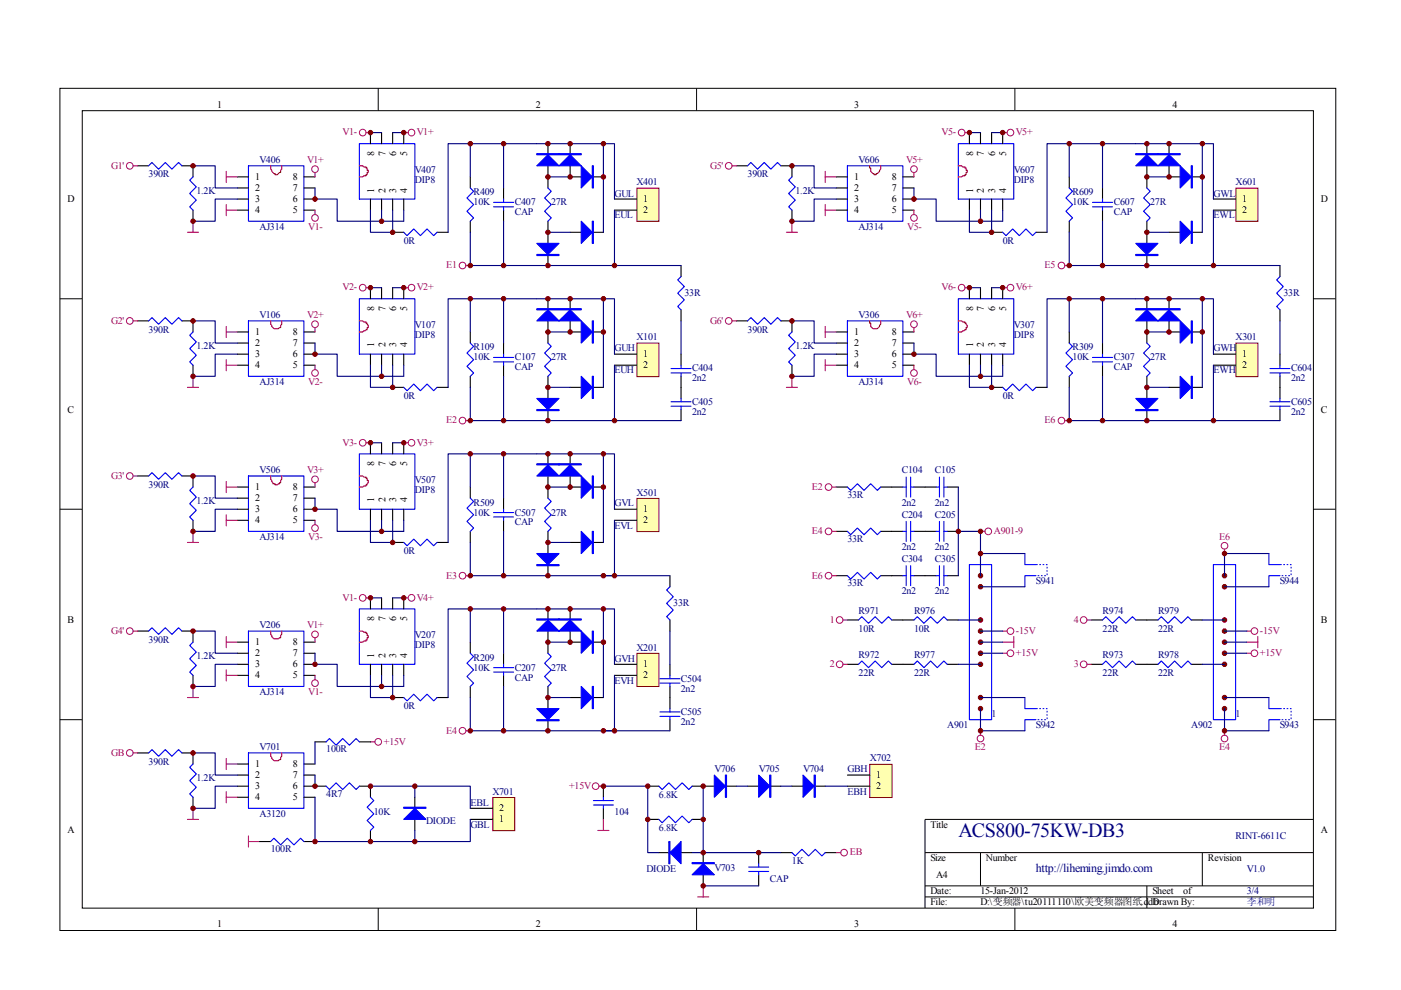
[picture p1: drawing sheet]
<svg xmlns="http://www.w3.org/2000/svg" width="297mm" height="210mm" viewBox="0 0 297 210" stroke-linecap="round" stroke-linejoin="round" font-family="sans-serif">
<defs><g id="words">
<text font-size="4.2" fill="#000080" x="203.2" y="177.4">ACS800-75KW-DB3</text>
<text font-size="2.5" fill="#000080" x="219.6" y="184.8">http://liheming.jimdo.com</text>
<g font-size="2.1">
<text x="46.1" y="22.9">1</text>
<text x="113.6" y="22.9">2</text>
<text x="181.1" y="22.9">3</text>
<text x="248.6" y="22.9">4</text>
<text x="79.3" y="33" transform="rotate(-90 79.3 33)">8</text>
<text x="81.7" y="33" transform="rotate(-90 81.7 33)">7</text>
<text x="84" y="33" transform="rotate(-90 84 33)">6</text>
<text x="86.4" y="33" transform="rotate(-90 86.4 33)">5</text>
<text x="206.3" y="33" transform="rotate(-90 206.3 33)">8</text>
<text x="208.6" y="33" transform="rotate(-90 208.6 33)">7</text>
<text x="211" y="33" transform="rotate(-90 211 33)">6</text>
<text x="213.4" y="33" transform="rotate(-90 213.4 33)">5</text>
<text x="54.1" y="38.1">1</text>
<text x="54.1" y="40.5">2</text>
<text x="62.1" y="40.5">7</text>
<text x="62.1" y="38.1">8</text>
<text x="79.3" y="40.8" transform="rotate(-90 79.3 40.8)">1</text>
<text x="81.7" y="40.8" transform="rotate(-90 81.7 40.8)">2</text>
<text x="84" y="40.8" transform="rotate(-90 84 40.8)">3</text>
<text x="86.4" y="40.8" transform="rotate(-90 86.4 40.8)">4</text>
<text x="181.1" y="38.1">1</text>
<text x="181.1" y="40.5">2</text>
<text x="189.1" y="40.5">7</text>
<text x="189.1" y="38.1">8</text>
<text x="206.3" y="40.8" transform="rotate(-90 206.3 40.8)">1</text>
<text x="208.6" y="40.8" transform="rotate(-90 208.6 40.8)">2</text>
<text x="211" y="40.8" transform="rotate(-90 211 40.8)">3</text>
<text x="213.4" y="40.8" transform="rotate(-90 213.4 40.8)">4</text>
<text x="14.3" y="42.8">D</text>
<text x="54.1" y="42.8">3</text>
<text x="54.1" y="45.1">4</text>
<text x="62.1" y="45.1">5</text>
<text x="62.1" y="42.8">6</text>
<text x="136.4" y="42.8">1</text>
<text x="136.4" y="45.1">2</text>
<text x="181.1" y="42.8">3</text>
<text x="181.1" y="45.1">4</text>
<text x="189.1" y="45.1">5</text>
<text x="189.1" y="42.8">6</text>
<text x="263.4" y="42.8">1</text>
<text x="263.4" y="45.1">2</text>
<text x="280.1" y="42.8">D</text>
<text x="79.3" y="66" transform="rotate(-90 79.3 66)">8</text>
<text x="81.7" y="66" transform="rotate(-90 81.7 66)">7</text>
<text x="84" y="66" transform="rotate(-90 84 66)">6</text>
<text x="86.4" y="66" transform="rotate(-90 86.4 66)">5</text>
<text x="206.3" y="66" transform="rotate(-90 206.3 66)">8</text>
<text x="208.6" y="66" transform="rotate(-90 208.6 66)">7</text>
<text x="211" y="66" transform="rotate(-90 211 66)">6</text>
<text x="213.4" y="66" transform="rotate(-90 213.4 66)">5</text>
<text x="54.1" y="71">1</text>
<text x="62.1" y="71">8</text>
<text x="181.1" y="71">1</text>
<text x="189.1" y="71">8</text>
<text x="54.1" y="73.3">2</text>
<text x="54.1" y="75.7">3</text>
<text x="62.1" y="75.7">6</text>
<text x="62.1" y="73.3">7</text>
<text x="79.3" y="73.7" transform="rotate(-90 79.3 73.7)">1</text>
<text x="81.7" y="73.7" transform="rotate(-90 81.7 73.7)">2</text>
<text x="84" y="73.7" transform="rotate(-90 84 73.7)">3</text>
<text x="86.4" y="73.7" transform="rotate(-90 86.4 73.7)">4</text>
<text x="136.4" y="75.7">1</text>
<text x="181.1" y="73.3">2</text>
<text x="181.1" y="75.7">3</text>
<text x="189.1" y="75.7">6</text>
<text x="189.1" y="73.3">7</text>
<text x="206.3" y="73.7" transform="rotate(-90 206.3 73.7)">1</text>
<text x="208.6" y="73.7" transform="rotate(-90 208.6 73.7)">2</text>
<text x="211" y="73.7" transform="rotate(-90 211 73.7)">3</text>
<text x="213.4" y="73.7" transform="rotate(-90 213.4 73.7)">4</text>
<text x="263.4" y="75.7">1</text>
<text x="54.1" y="78.1">4</text>
<text x="62.1" y="78.1">5</text>
<text x="136.4" y="78.1">2</text>
<text x="181.1" y="78.1">4</text>
<text x="189.1" y="78.1">5</text>
<text x="263.4" y="78.1">2</text>
<text x="14.3" y="87.5">C</text>
<text x="280.1" y="87.5">C</text>
<text x="79.3" y="98.8" transform="rotate(-90 79.3 98.8)">8</text>
<text x="81.7" y="98.8" transform="rotate(-90 81.7 98.8)">7</text>
<text x="84" y="98.8" transform="rotate(-90 84 98.8)">6</text>
<text x="86.4" y="98.8" transform="rotate(-90 86.4 98.8)">5</text>
<text x="54.1" y="103.9">1</text>
<text x="54.1" y="106.2">2</text>
<text x="62.1" y="106.2">7</text>
<text x="62.1" y="103.9">8</text>
<text x="79.3" y="106.5" transform="rotate(-90 79.3 106.5)">1</text>
<text x="81.7" y="106.5" transform="rotate(-90 81.7 106.5)">2</text>
<text x="84" y="106.5" transform="rotate(-90 84 106.5)">3</text>
<text x="86.4" y="106.5" transform="rotate(-90 86.4 106.5)">4</text>
<text x="54.1" y="108.6">3</text>
<text x="54.1" y="110.9">4</text>
<text x="62.1" y="110.9">5</text>
<text x="62.1" y="108.6">6</text>
<text x="136.4" y="108.6">1</text>
<text x="136.4" y="110.9">2</text>
<text x="79.3" y="131.7" transform="rotate(-90 79.3 131.7)">8</text>
<text x="81.7" y="131.7" transform="rotate(-90 81.7 131.7)">7</text>
<text x="84" y="131.7" transform="rotate(-90 84 131.7)">6</text>
<text x="86.4" y="131.7" transform="rotate(-90 86.4 131.7)">5</text>
<text x="14.3" y="132.1">B</text>
<text x="54.1" y="136.8">1</text>
<text x="62.1" y="136.8">8</text>
<text x="280.1" y="132.1">B</text>
<text x="54.1" y="139.1">2</text>
<text x="54.1" y="141.5">3</text>
<text x="54.1" y="143.8">4</text>
<text x="62.1" y="143.8">5</text>
<text x="62.1" y="141.5">6</text>
<text x="62.1" y="139.1">7</text>
<text x="79.3" y="139.5" transform="rotate(-90 79.3 139.5)">1</text>
<text x="81.7" y="139.5" transform="rotate(-90 81.7 139.5)">2</text>
<text x="84" y="139.5" transform="rotate(-90 84 139.5)">3</text>
<text x="86.4" y="139.5" transform="rotate(-90 86.4 139.5)">4</text>
<text x="136.4" y="141.5">1</text>
<text x="136.4" y="143.8">2</text>
<text x="54.1" y="162.6">1</text>
<text x="54.1" y="164.9">2</text>
<text x="54.1" y="167.3">3</text>
<text x="62.1" y="167.3">6</text>
<text x="62.1" y="164.9">7</text>
<text x="62.1" y="162.6">8</text>
<text x="185.8" y="164.9">1</text>
<text x="185.8" y="167.3">2</text>
<text x="54.1" y="169.6">4</text>
<text x="62.1" y="169.6">5</text>
<text x="105.8" y="172">2</text>
<text x="14.3" y="176.7">A</text>
<text x="105.8" y="174.3">1</text>
<text x="197.3" y="175.5">Title</text>
<text x="280.1" y="176.7">A</text>
<text x="197.3" y="182.6">Size</text>
<text x="209" y="182.6">Number</text>
<text x="256.1" y="182.6">Revision</text>
<text x="197.3" y="189.6">Date:</text>
<text x="197.3" y="192">File:</text>
<text x="198.5" y="186.1">A4</text>
<text x="207.9" y="189.6">15-Jan-2012</text>
<text x="207.9" y="192">D:\变频器\tu20111110\欧美变频器图纸.ddb</text>
<text x="244.3" y="189.6">Sheet</text>
<text x="244.3" y="192">Drawn By:</text>
<text x="250.9" y="189.6">of</text>
<text x="46.1" y="196.6">1</text>
<text x="113.6" y="196.6">2</text>
<text x="181.1" y="196.6">3</text>
<text x="248.6" y="196.6">4</text>
</g>
<g font-size="2.1" fill="#a1006a">
<text x="72.6" y="28.7">V1-</text>
<text x="88.4" y="28.7">V1+</text>
<text x="199.6" y="28.7">V5-</text>
<text x="215.4" y="28.7">V5+</text>
<text x="23.5" y="35.7">G1'</text>
<text x="65.1" y="34.6">V1+</text>
<text x="150.5" y="35.7">G5'</text>
<text x="192.1" y="34.6">V5+</text>
<text x="65.4" y="48.7">V1-</text>
<text x="192.4" y="48.7">V5-</text>
<text x="94.6" y="56.9">E1</text>
<text x="221.5" y="56.9">E5</text>
<text x="72.6" y="61.6">V2-</text>
<text x="88.4" y="61.6">V2+</text>
<text x="199.6" y="61.6">V6-</text>
<text x="215.4" y="61.6">V6+</text>
<text x="23.5" y="68.7">G2'</text>
<text x="65.1" y="67.5">V2+</text>
<text x="150.5" y="68.7">G6'</text>
<text x="192.1" y="67.5">V6+</text>
<text x="65.4" y="81.5">V2-</text>
<text x="192.4" y="81.5">V6-</text>
<text x="94.6" y="89.8">E2</text>
<text x="221.5" y="89.8">E6</text>
<text x="72.6" y="94.5">V3-</text>
<text x="88.4" y="94.5">V3+</text>
<text x="23.5" y="101.5">G3'</text>
<text x="65.1" y="100.3">V3+</text>
<text x="172.1" y="103.9">E2</text>
<text x="172.1" y="113.3">E4</text>
<text x="210.7" y="113.3">A901-9</text>
<text x="65.4" y="114.5">V3-</text>
<text x="258.5" y="114.5">E6</text>
<text x="94.6" y="122.7">E3</text>
<text x="172.1" y="122.7">E6</text>
<text x="72.6" y="127.4">V1-</text>
<text x="88.4" y="127.4">V4+</text>
<text x="23.5" y="134.4">G4'</text>
<text x="65.1" y="133.2">V1+</text>
<text x="175.9" y="132.1">1</text>
<text x="215.4" y="134.4">-15V</text>
<text x="227.7" y="132.1">4</text>
<text x="267.1" y="134.4">-15V</text>
<text x="175.9" y="141.5">2</text>
<text x="215.4" y="139.1">+15V</text>
<text x="227.7" y="141.5">3</text>
<text x="267.1" y="139.1">+15V</text>
<text x="65.4" y="147.3">V1-</text>
<text x="94.6" y="155.5">E4</text>
<text x="23.5" y="160.3">GB</text>
<text x="81.4" y="157.9">+15V</text>
<text x="206.7" y="159.1">E2</text>
<text x="258.5" y="159.1">E4</text>
<text x="120.6" y="167.3">+15V</text>
<text x="180.2" y="181.4">EB</text>
</g>
<g font-size="2.1" fill="#000080">
<text x="55" y="34.6">V406</text>
<text x="182" y="34.6">V606</text>
<text x="31.5" y="37.6">390R</text>
<text x="41.7" y="41.2">1.2K</text>
<text x="88" y="36.7">V407</text>
<text x="88" y="38.8">DIP8</text>
<text x="100.4" y="41.4">R409</text>
<text x="130.3" y="41.7">GUL</text>
<text x="135" y="39.3">X401</text>
<text x="158.5" y="37.6">390R</text>
<text x="168.7" y="41.2">1.2K</text>
<text x="215" y="36.7">V607</text>
<text x="215" y="38.8">DIP8</text>
<text x="227.4" y="41.4">R609</text>
<text x="257.3" y="41.7">GWL</text>
<text x="262" y="39.3">X601</text>
<text x="100.4" y="43.5">10K</text>
<text x="109.1" y="43.5">C407</text>
<text x="109.1" y="45.6">CAP</text>
<text x="116.8" y="43.5">27R</text>
<text x="130.3" y="46.3">EUL</text>
<text x="227.4" y="43.5">10K</text>
<text x="236.1" y="43.5">C607</text>
<text x="236.1" y="45.6">CAP</text>
<text x="243.8" y="43.5">27R</text>
<text x="257.3" y="46.3">EWL</text>
<text x="55" y="48.7">AJ314</text>
<text x="85.6" y="51.7">0R</text>
<text x="182" y="48.7">AJ314</text>
<text x="212.6" y="51.7">0R</text>
<text x="145.1" y="62.8">33R</text>
<text x="272.1" y="62.8">33R</text>
<text x="31.5" y="70.5">390R</text>
<text x="55" y="67.5">V106</text>
<text x="88" y="69.6">V107</text>
<text x="88" y="71.7">DIP8</text>
<text x="158.5" y="70.5">390R</text>
<text x="182" y="67.5">V306</text>
<text x="215" y="69.6">V307</text>
<text x="215" y="71.7">DIP8</text>
<text x="41.7" y="74">1.2K</text>
<text x="100.4" y="74.3">R109</text>
<text x="100.4" y="76.4">10K</text>
<text x="109.1" y="76.4">C107</text>
<text x="116.8" y="76.4">27R</text>
<text x="130.3" y="74.5">GUH</text>
<text x="135" y="72.2">X101</text>
<text x="168.7" y="74">1.2K</text>
<text x="227.4" y="74.3">R309</text>
<text x="227.4" y="76.4">10K</text>
<text x="236.1" y="76.4">C307</text>
<text x="243.8" y="76.4">27R</text>
<text x="257.3" y="74.5">GWH</text>
<text x="262" y="72.2">X301</text>
<text x="55" y="81.5">AJ314</text>
<text x="109.1" y="78.5">CAP</text>
<text x="130.3" y="79.2">EUH</text>
<text x="146.7" y="78.8">C404</text>
<text x="146.7" y="80.9">2n2</text>
<text x="182" y="81.5">AJ314</text>
<text x="236.1" y="78.5">CAP</text>
<text x="257.3" y="79.2">EWH</text>
<text x="273.7" y="78.8">C604</text>
<text x="273.7" y="80.9">2n2</text>
<text x="85.6" y="84.6">0R</text>
<text x="146.7" y="85.8">C405</text>
<text x="146.7" y="87.9">2n2</text>
<text x="212.6" y="84.6">0R</text>
<text x="273.7" y="85.8">C605</text>
<text x="273.7" y="87.9">2n2</text>
<text x="55" y="100.3">V506</text>
<text x="191.2" y="100.3">C104</text>
<text x="198.2" y="100.3">C105</text>
<text x="31.5" y="103.4">390R</text>
<text x="41.7" y="106.9">1.2K</text>
<text x="88" y="102.5">V507</text>
<text x="88" y="104.6">DIP8</text>
<text x="100.4" y="107.2">R509</text>
<text x="130.3" y="107.4">GVL</text>
<text x="135" y="105.1">X501</text>
<text x="179.7" y="105.5">33R</text>
<text x="191.2" y="107.2">2n2</text>
<text x="198.2" y="107.2">2n2</text>
<text x="100.4" y="109.3">10K</text>
<text x="109.1" y="109.3">C507</text>
<text x="109.1" y="111.4">CAP</text>
<text x="116.8" y="109.3">27R</text>
<text x="130.3" y="112.1">EVL</text>
<text x="191.2" y="109.7">C204</text>
<text x="198.2" y="109.7">C205</text>
<text x="55" y="114.5">AJ314</text>
<text x="85.6" y="117.5">0R</text>
<text x="179.7" y="114.9">33R</text>
<text x="191.2" y="119.1">C304</text>
<text x="191.2" y="116.6">2n2</text>
<text x="198.2" y="119.1">C305</text>
<text x="198.2" y="116.6">2n2</text>
<text x="179.7" y="124.3">33R</text>
<text x="191.2" y="125.9">2n2</text>
<text x="198.2" y="125.9">2n2</text>
<text x="219.6" y="123.9">S941</text>
<text x="271.4" y="123.9">S944</text>
<text x="142.7" y="128.5">33R</text>
<text x="182" y="130.1">R971</text>
<text x="193.8" y="130.1">R976</text>
<text x="233.8" y="130.1">R974</text>
<text x="245.5" y="130.1">R979</text>
<text x="31.5" y="136.3">390R</text>
<text x="55" y="133.2">V206</text>
<text x="88" y="135.3">V207</text>
<text x="88" y="137.4">DIP8</text>
<text x="135" y="137.9">X201</text>
<text x="182" y="134">10R</text>
<text x="193.8" y="134">10R</text>
<text x="233.8" y="134">22R</text>
<text x="245.5" y="134">22R</text>
<text x="41.7" y="139.8">1.2K</text>
<text x="100.4" y="140.1">R209</text>
<text x="100.4" y="142.2">10K</text>
<text x="109.1" y="142.2">C207</text>
<text x="116.8" y="142.2">27R</text>
<text x="130.3" y="140.3">GVH</text>
<text x="182" y="139.5">R972</text>
<text x="182" y="143.4">22R</text>
<text x="193.8" y="139.5">R977</text>
<text x="193.8" y="143.4">22R</text>
<text x="233.8" y="139.5">R973</text>
<text x="233.8" y="143.4">22R</text>
<text x="245.5" y="139.5">R978</text>
<text x="245.5" y="143.4">22R</text>
<text x="55" y="147.3">AJ314</text>
<text x="109.1" y="144.3">CAP</text>
<text x="130.3" y="145">EVH</text>
<text x="144.4" y="144.5">C504</text>
<text x="144.4" y="146.7">2n2</text>
<text x="85.6" y="150.4">0R</text>
<text x="144.4" y="151.6">C505</text>
<text x="144.4" y="153.7">2n2</text>
<text x="200.8" y="154.4">A901</text>
<text x="210.2" y="152">1</text>
<text x="219.6" y="154.4">S942</text>
<text x="252.6" y="154.4">A902</text>
<text x="262" y="152">1</text>
<text x="271.4" y="154.4">S943</text>
<text x="55" y="159.1">V701</text>
<text x="69.2" y="159.5">100R</text>
<text x="184.4" y="161.4">X702</text>
<text x="31.5" y="162.2">390R</text>
<text x="41.7" y="165.6">1.2K</text>
<text x="151.5" y="163.8">V706</text>
<text x="160.9" y="163.8">V705</text>
<text x="170.3" y="163.8">V704</text>
<text x="179.7" y="163.8">GBH</text>
<text x="55" y="173.2">A3120</text>
<text x="69.2" y="168.9">4R7</text>
<text x="79.2" y="172.7">10K</text>
<text x="99.7" y="170.8">EBL</text>
<text x="104.4" y="168.5">X701</text>
<text x="130.3" y="172.9">104</text>
<text x="139.7" y="169.2">6.8K</text>
<text x="179.7" y="168.5">EBH</text>
<text x="90.3" y="174.8">DIODE</text>
<text x="99.7" y="175.5">GBL</text>
<text x="139.7" y="176.2">6.8K</text>
<text x="262" y="177.9">RINT-6611C</text>
<text x="57.4" y="180.7">100R</text>
<text x="137.1" y="184.9">DIODE</text>
<text x="151.5" y="184.7">V703</text>
<text x="167.9" y="183.2">1K</text>
<text x="264.3" y="184.9">V1.0</text>
<text x="163.2" y="187">CAP</text>
<text x="264.3" y="192">李和明</text>
<text x="264.3" y="189.6">3/4</text>
</g>
</g></defs>
<g fill="none" stroke="#000" stroke-width=".21">
<path d="M12.7 18.7h270.5v178.6h-270.5zM80.2 18.7v4.7M147.7 18.7v4.7M215.2 18.7v4.7M17.4 23.5h261.1v169h-261.1zM12.7 63.3h4.7M278.4 63.3h4.7M12.7 108h4.7M278.4 108h4.7M12.7 152.6h4.7M278.4 152.6h4.7M278.4 173.7h-82.3v18.8"/>
<path d="M80.2 192.5v4.7M147.7 192.5v4.7M196.1 180.8h82.3M196.1 187.8h82.3M196.1 190.2h82.3M207.9 180.8v7M215.2 192.5v4.7M243.2 187.8v4.7M254.9 180.8v7"/>
</g>
<path d="M52.7 35.2h11.7v11.7h-11.7zM76.2 30.5h11.8v11.7h-11.8z" fill="none" stroke="#00f" stroke-width=".23"/>
<g fill="none" stroke="#000" stroke-width=".23">
<path d="M50.3 37.5h2.4M50.3 39.9h2.4M64.4 37.5h2.4M64.4 39.9h2.4M78.5 28.1v2.4M80.9 28.1v2.4M83.2 28.1v2.4M85.6 28.1v2.4M50.3 42.2h2.4M50.3 44.6h2.4M64.4 42.2h2.4M64.4 44.6h2.4"/>
<path d="M78.5 42.2v2.4M80.9 42.2v2.4M83.2 42.2v2.4M85.6 42.2v2.4"/>
</g>
<path d="M57.4 35.2v.7l.2 .2a.83 .83 0 0 0 .7 .7v.2a.74 .74 0 0 0 1-.4h.2v-.5l.2-.2v-.7M76.2 35.2h.7l.2 .2h.5v.2h.2v.5h.3v.5h-.3v.4h-.2v.3h-.5l-.2 .2h-.7" fill="none" stroke="#f00" stroke-width=".23"/>
<path d="M135.1 40h4.6v6.9h-4.6z" fill="#ffffb0"/>
<path d="M135 39.9h4.7v7h-4.7z" fill="none" stroke="#800000" stroke-width=".21"/>
<g fill="none" stroke="#000" stroke-width=".23">
<path d="M29.2 35.2h2.3M38.6 35.2h2.3v2.3M99.7 37.5v2.4M106.8 39.9v2.3M116.2 30.5v2.3M116.2 35.2v4.7M120.9 30.5v2.3M120.9 35.2v2.3h2.3M125.6 37.5h2.3M40.9 44.6v2.3M99.7 46.9v2.4M106.8 44.6v2.3"/>
<path d="M116.2 46.9v4.7M116.2 53.9v2.4M120.9 49.3h2.3M125.6 49.3h2.3M130.3 42.2h4.7M130.3 44.6h4.7M50.3 70.4h2.4M50.3 72.7h2.4M50.3 75.1h2.4M50.3 77.4h2.4M64.4 70.4h2.4M64.4 72.7h2.4"/>
<path d="M64.4 75.1h2.4M64.4 77.4h2.4M78.5 61v2.3M78.5 75.1v2.3M80.9 61v2.3M80.9 75.1v2.3M83.2 61v2.3M83.2 75.1v2.3M85.6 61v2.3M85.6 75.1v2.3"/>
</g>
<path d="M31.5 35.2l.7-.7 1.4 1.4 1.4-1.4 1.4 1.4 1.5-1.4 .7 .7M40.9 37.5l-.7 .7 1.4 1.4-1.4 1.4 1.4 1.4-1.4 1.5 .7 .7M99.7 39.9l.7 .7-1.4 1.4 1.4 1.4-1.4 1.4 1.4 1.4-.7 .7M116.2 39.9l.7 .7-1.4 1.4 1.4 1.4-1.4 1.4 1.4 1.4-.7 .7M104.6 42.9h4.3M104.6 43.9h4.3M106.8 42.2v.7M106.8 43.9v.7M52.7 68h11.7v11.8h-11.7zM76.2 63.3h11.8v11.8h-11.8z" fill="none" stroke="#00f" stroke-width=".23"/>
<g fill="none" stroke="#a1006a" stroke-width=".21">
<circle cx="27.5" cy="35.2" r=".71"/>
<circle cx="66.8" cy="35.9" r=".71"/>
<circle cx="76.9" cy="28.1" r=".71"/>
<circle cx="87.2" cy="28.1" r=".71"/>
<circle cx="66.8" cy="46.2" r=".71"/>
<circle cx="98.1" cy="56.3" r=".71"/>
</g>
<path d="M28.2 35.2h1M48 36.3v2.4M48 37.5h2.3M66.8 36.6v.9M77.6 28.1h.9M85.6 28.1h.9M39.7 49.3h2.4M40.9 46.9v2.4M48 43.4v2.3M48 44.6h2.3M66.8 44.6v.9M98.8 56.3h.9" fill="none" stroke="#a1006a" stroke-width=".23"/>
<g fill="none" stroke="#000080" stroke-width=".23">
<path d="M40.9 35.2h4.7v4.7h4.7M66.8 39.9v2.3h4.7v4.7h14.1v-2.3M78.5 28.1h2.4M83.2 28.1h2.4M99.7 30.5v7M106.8 30.5v9.4M113.8 30.5h14.1v18.8M116.2 37.5h4.7M127.9 30.5h2.4v11.7M50.3 42.2h-4.7v4.7h-4.7M78.5 44.6v4.7h4.7M80.9 44.6v2.3"/>
<path d="M106.8 46.9v9.4M116.2 49.3h4.7M130.3 44.6v11.7h-30.6v-7"/>
</g>
<g fill="#800000" stroke="#800000" stroke-width=".21">
<circle cx="66.8" cy="42.2" r=".47"/>
<circle cx="85.6" cy="28.1" r=".47"/>
<circle cx="78.5" cy="28.1" r=".47"/>
<circle cx="40.9" cy="35.2" r=".47"/>
<circle cx="80.9" cy="46.9" r=".47"/>
<circle cx="127.9" cy="37.5" r=".47"/>
<circle cx="116.2" cy="30.5" r=".47"/>
<circle cx="120.9" cy="30.5" r=".47"/>
<circle cx="116.2" cy="56.3" r=".47"/>
<circle cx="127.9" cy="30.5" r=".47"/>
<circle cx="116.2" cy="49.3" r=".47"/>
<circle cx="120.9" cy="37.5" r=".47"/>
<circle cx="116.2" cy="37.5" r=".47"/>
<circle cx="106.8" cy="56.3" r=".47"/>
<circle cx="99.7" cy="56.3" r=".47"/>
<circle cx="40.9" cy="46.9" r=".47"/>
</g>
<g fill="#00f" stroke="#00f" stroke-width=".23">
<path d="M113.8 35.2l2.4-2.4 2.3 2.4z"/>
<path d="M118.5 35.2l2.4-2.4 2.3 2.4z"/>
<path d="M123.2 35.2l2.4 2.3-2.4 2.4z"/>
<path d="M123.2 46.9l2.4 2.4-2.4 2.3z"/>
<path d="M113.8 51.6h4.7l-2.3 2.3z"/>
<path d="M113.8 32.6h4.7v.2h-4.7z" fill-rule="evenodd"/>
<path d="M118.5 32.6h4.7v.2h-4.7z" fill-rule="evenodd"/>
<path d="M125.6 35.2h.2v4.7h-.2z" fill-rule="evenodd"/>
<path d="M125.6 46.9h.2v4.7h-.2z" fill-rule="evenodd"/>
<path d="M113.8 53.9h4.7v.3h-4.7z" fill-rule="evenodd"/>
</g>
<path d="M57.4 68v.7l.2 .3a1 1 0 0 0 1.7 .5h.2v-.5l.2-.3v-.7M76.2 68h.7l.2 .3h.5v.2h.2l.3 .5v.5h-.3v.4l-.9 .5h-.7" fill="none" stroke="#f00" stroke-width=".23"/>
<path d="M135.1 72.8h4.6v7.1h-4.6z" fill="#ffffb0"/>
<path d="M135 72.7h4.7v7.2h-4.7z" fill="none" stroke="#800000" stroke-width=".21"/>
<g fill="none" stroke="#000" stroke-width=".23">
<path d="M29.2 68h2.3M38.6 68h2.3v2.4M40.9 77.4v2.4M99.7 70.4v2.3M99.7 79.8v2.3M106.8 72.7v2.4M106.8 77.4v2.4M116.2 63.3v2.4M116.2 68v4.7M116.2 79.8v4.7M120.9 63.3v2.4M120.9 68v2.4h2.3"/>
<path d="M125.6 70.4h2.3M130.3 75.1h4.7M130.3 77.4h4.7M78.5 93.9v2.3M80.9 93.9v2.3M83.2 93.9v2.3M85.6 93.9v2.3M116.2 86.8v2.4M120.9 82.1h2.3M125.6 82.1h2.3M50.3 103.3h2.4M50.3 105.6h2.4"/>
<path d="M50.3 108h2.4M50.3 110.3h2.4M64.4 103.3h2.4M64.4 105.6h2.4M64.4 108h2.4M64.4 110.3h2.4M78.5 108v2.3M80.9 108v2.3M83.2 108v2.3M85.6 108v2.3"/>
</g>
<path d="M31.5 68l.7-.7 1.4 1.4 1.4-1.4 1.4 1.4 1.5-1.4 .7 .7M40.9 70.4l-.7 .7 1.4 1.4-1.4 1.4 1.4 1.4-1.4 1.4 .7 .7M99.7 72.7l.7 .7-1.4 1.5 1.4 1.4-1.4 1.4 1.4 1.4-.7 .7M104.6 75.8h4.3M104.6 76.7h4.3M106.8 75.1v.7M106.8 76.7v.7M116.2 72.7l.7 .7-1.4 1.5 1.4 1.4-1.4 1.4 1.4 1.4-.7 .7M76.2 96.2h11.8v11.8h-11.8zM52.7 100.9h11.7v11.8h-11.7z" fill="none" stroke="#00f" stroke-width=".23"/>
<g fill="none" stroke="#a1006a" stroke-width=".21">
<circle cx="27.5" cy="68" r=".71"/>
<circle cx="66.8" cy="79.1" r=".71"/>
<circle cx="66.8" cy="68.7" r=".71"/>
<circle cx="76.9" cy="61" r=".71"/>
<circle cx="87.2" cy="61" r=".71"/>
<circle cx="98.1" cy="89.2" r=".71"/>
</g>
<path d="M28.2 68h1M40.9 79.8v2.3M48 69.2v2.4M48 76.3v2.3M48 70.4h2.3M48 77.4h2.3M66.8 69.5v.9M66.8 77.4v1M77.6 61h.9M85.6 61h.9M39.7 82.1h2.4M98.8 89.2h.9" fill="none" stroke="#a1006a" stroke-width=".23"/>
<g fill="none" stroke="#000080" stroke-width=".23">
<path d="M40.9 68h4.7v4.7h4.7M50.3 75.1h-4.7v4.7h-4.7M66.8 72.7v2.4h4.7v4.7h14.1v-2.4M78.5 77.4v4.7h4.7M78.5 61h2.4M80.9 77.4v2.4M83.2 61h2.4M99.7 63.3v7.1M106.8 63.3v9.4M106.8 79.8v9.4M113.8 63.3h14.1v18.8M116.2 70.4h4.7"/>
<path d="M127.9 63.3h2.4v11.8M130.3 77.4v11.8h-30.6v-7.1M116.2 82.1h4.7"/>
</g>
<g fill="#00f" stroke="#00f" stroke-width=".23">
<path d="M113.8 68l2.4-2.3 2.3 2.3z"/>
<path d="M118.5 68l2.4-2.3 2.3 2.3z"/>
<path d="M123.2 68l2.4 2.4-2.4 2.3z"/>
<path d="M123.2 79.8l2.4 2.3-2.4 2.4z"/>
<path d="M113.8 84.5h4.7l-2.3 2.3z"/>
<path d="M113.8 65.5h4.7v.2h-4.7z" fill-rule="evenodd"/>
<path d="M118.5 65.5h4.7v.2h-4.7z" fill-rule="evenodd"/>
<path d="M125.6 68h.2v4.7h-.2z" fill-rule="evenodd"/>
<path d="M125.6 79.8h.2v4.7h-.2z" fill-rule="evenodd"/>
<path d="M113.8 86.8h4.7v.3h-4.7z" fill-rule="evenodd"/>
</g>
<g fill="#800000" stroke="#800000" stroke-width=".21">
<circle cx="66.8" cy="75.1" r=".47"/>
<circle cx="40.9" cy="79.8" r=".47"/>
<circle cx="40.9" cy="68" r=".47"/>
<circle cx="80.9" cy="79.8" r=".47"/>
<circle cx="116.2" cy="70.4" r=".47"/>
<circle cx="116.2" cy="82.1" r=".47"/>
<circle cx="116.2" cy="63.3" r=".47"/>
<circle cx="120.9" cy="70.4" r=".47"/>
<circle cx="120.9" cy="63.3" r=".47"/>
<circle cx="127.9" cy="70.4" r=".47"/>
<circle cx="116.2" cy="89.2" r=".47"/>
<circle cx="127.9" cy="63.3" r=".47"/>
<circle cx="106.8" cy="89.2" r=".47"/>
</g>
<path d="M57.4 100.9v.7l.2 .5 .3 .5h.4v.2h.5l.5-.2v-.3h.2v-.4l.2-.3v-.7M76.2 100.9h.7l.2 .3h.5v.2h.2v.5h.3v.4l-.3 .5h-.2v.2h-.5l-.2 .3h-.7" fill="none" stroke="#f00" stroke-width=".23"/>
<path d="M135.1 105.8h4.6v6.9h-4.6z" fill="#ffffb0"/>
<path d="M135 105.7h4.7v7h-4.7z" fill="none" stroke="#800000" stroke-width=".21"/>
<g fill="none" stroke="#000" stroke-width=".23">
<path d="M116.2 96.2v2.4M120.9 96.2v2.4M29.2 100.9h2.3M38.6 100.9h2.3v2.4M40.9 110.3v2.4M99.7 103.3v2.3M99.7 112.7v2.3M106.8 105.6v2.4M106.8 110.3v2.4M116.2 100.9v4.7M116.2 112.7v4.7M116.2 119.7v2.4"/>
<path d="M120.9 100.9v2.4h2.3M120.9 115h2.3M125.6 103.3h2.3M125.6 115h2.3M130.3 108h4.7M130.3 110.3h4.7M50.3 136.2h2.4M50.3 138.5h2.4M64.4 136.2h2.4M64.4 138.5h2.4M78.5 126.8v2.3M80.9 126.8v2.3"/>
<path d="M83.2 126.8v2.3M85.6 126.8v2.3M50.3 140.9h2.4M50.3 143.2h2.4M64.4 140.9h2.4M64.4 143.2h2.4M78.5 140.9v2.3M80.9 140.9v2.3M83.2 140.9v2.3M85.6 140.9v2.3"/>
</g>
<path d="M31.5 100.9l.7-.7 1.4 1.4 1.4-1.4 1.4 1.4 1.5-1.4 .7 .7M40.9 103.3l-.7 .7 1.4 1.4-1.4 1.4 1.4 1.4-1.4 1.4 .7 .7M99.7 105.6l.7 .7-1.4 1.4 1.4 1.4-1.4 1.5 1.4 1.4-.7 .7M104.6 108.7h4.3M104.6 109.6h4.3M106.8 108v.7M106.8 109.6v.7M116.2 105.6l.7 .7-1.4 1.4 1.4 1.4-1.4 1.5 1.4 1.4-.7 .7M52.7 133.8h11.7v11.7h-11.7zM76.2 129.1h11.8v11.8h-11.8z" fill="none" stroke="#00f" stroke-width=".23"/>
<g fill="none" stroke="#a1006a" stroke-width=".21">
<circle cx="76.9" cy="93.9" r=".71"/>
<circle cx="87.2" cy="93.9" r=".71"/>
<circle cx="27.5" cy="100.9" r=".71"/>
<circle cx="66.8" cy="101.6" r=".71"/>
<circle cx="66.8" cy="112" r=".71"/>
<circle cx="98.1" cy="122.1" r=".71"/>
</g>
<path d="M77.6 93.9h.9M85.6 93.9h.9M28.2 100.9h1M39.7 115h2.4M40.9 112.7v2.3M48 102.1v2.3M48 109.1v2.4M48 103.3h2.3M48 110.3h2.3M66.8 102.3v1M66.8 110.3v1M98.8 122.1h.9" fill="none" stroke="#a1006a" stroke-width=".23"/>
<g fill="none" stroke="#000080" stroke-width=".23">
<path d="M78.5 93.9h2.4M83.2 93.9h2.4M99.7 96.2v7.1M106.8 96.2v9.4M113.8 96.2h14.1v18.8M127.9 96.2h2.4v11.8M40.9 100.9h4.7v4.7h4.7M50.3 108h-4.7v4.7h-4.7M66.8 105.6v2.4h4.7v4.7h14.1v-2.4M78.5 110.3v4.7h4.7M80.9 110.3v2.4M106.8 112.7v9.4"/>
<path d="M116.2 115h4.7M116.2 103.3h4.7M130.3 110.3v11.8h-30.6v-7.1"/>
</g>
<g fill="#00f" stroke="#00f" stroke-width=".23">
<path d="M113.8 100.9l2.4-2.3 2.3 2.3z"/>
<path d="M118.5 100.9l2.4-2.3 2.3 2.3z"/>
<path d="M123.2 100.9l2.4 2.4-2.4 2.3z"/>
<path d="M123.2 112.7l2.4 2.3-2.4 2.4z"/>
<path d="M113.8 117.4h4.7l-2.3 2.3z"/>
<path d="M113.8 98.3h4.7v.3h-4.7z" fill-rule="evenodd"/>
<path d="M118.5 98.3h4.7v.3h-4.7z" fill-rule="evenodd"/>
<path d="M125.6 100.9h.2v4.7h-.2z" fill-rule="evenodd"/>
<path d="M125.6 112.7h.2v4.7h-.2z" fill-rule="evenodd"/>
<path d="M113.8 119.7h4.7v.2h-4.7z" fill-rule="evenodd"/>
</g>
<g fill="#800000" stroke="#800000" stroke-width=".21">
<circle cx="66.8" cy="108" r=".47"/>
<circle cx="40.9" cy="112.7" r=".47"/>
<circle cx="40.9" cy="100.9" r=".47"/>
<circle cx="80.9" cy="112.7" r=".47"/>
<circle cx="116.2" cy="103.3" r=".47"/>
<circle cx="116.2" cy="115" r=".47"/>
<circle cx="116.2" cy="96.2" r=".47"/>
<circle cx="120.9" cy="103.3" r=".47"/>
<circle cx="120.9" cy="96.2" r=".47"/>
<circle cx="127.9" cy="103.3" r=".47"/>
<circle cx="116.2" cy="122.1" r=".47"/>
<circle cx="127.9" cy="96.2" r=".47"/>
<circle cx="106.8" cy="122.1" r=".47"/>
</g>
<path d="M57.4 133.8v.7l.2 .2a1 1 0 0 0 1.7 .5h.2v-.5l.2-.2v-.7M76.2 133.8h.7l.2 .2h.5v.3h.2v.4h.3v.5h-.3v.5h-.2v.2h-.5l-.2 .3h-.7" fill="none" stroke="#f00" stroke-width=".23"/>
<path d="M135.1 138.6h4.6v7h-4.6z" fill="#ffffb0"/>
<path d="M135 138.5h4.7v7.1h-4.7z" fill="none" stroke="#800000" stroke-width=".21"/>
<g fill="none" stroke="#000" stroke-width=".23">
<path d="M177.3 37.5h2.4M177.3 39.9h2.4M191.4 37.5h2.4M191.4 39.9h2.4M205.5 28.1v2.4M207.9 28.1v2.4M210.2 28.1v2.4M212.6 28.1v2.4M177.3 42.2h2.4M177.3 44.6h2.4M191.4 42.2h2.4M191.4 44.6h2.4"/>
<path d="M205.5 42.2v2.4M207.9 42.2v2.4M210.2 42.2v2.4M212.6 42.2v2.4M29.2 133.8h2.3M38.6 133.8h2.3v2.4M99.7 136.2v2.3M106.8 138.5v2.4M116.2 129.1v2.4M116.2 133.8v4.7M120.9 129.1v2.4M120.9 133.8v2.4h2.3"/>
<path d="M125.6 136.2h2.3M40.9 143.2v2.3M99.7 145.5v2.4M106.8 143.2v2.3M116.2 145.5v4.7M116.2 152.6v2.3M120.9 147.9h2.3M125.6 147.9h2.3M130.3 140.9h4.7M130.3 143.2h4.7"/>
</g>
<path d="M179.7 35.2h11.7v11.7h-11.7zM203.2 30.5h11.7v11.7h-11.7zM31.5 133.8l.7-.7 1.4 1.4 1.4-1.4 1.4 1.4 1.5-1.4 .7 .7M40.9 136.2l-.7 .7 1.4 1.4-1.4 1.4 1.4 1.4-1.4 1.4 .7 .7M99.7 138.5l.7 .7-1.4 1.4 1.4 1.4-1.4 1.4 1.4 1.4-.7 .7M116.2 138.5l.7 .7-1.4 1.4 1.4 1.4-1.4 1.4 1.4 1.4-.7 .7M104.6 141.6h4.3M104.6 142.5h4.3M106.8 140.9v.7M106.8 142.5v.7" fill="none" stroke="#00f" stroke-width=".23"/>
<g fill="none" stroke="#a1006a" stroke-width=".21">
<circle cx="27.5" cy="133.8" r=".71"/>
<circle cx="66.8" cy="134.5" r=".71"/>
<circle cx="76.9" cy="126.8" r=".71"/>
<circle cx="87.2" cy="126.8" r=".71"/>
<circle cx="66.8" cy="144.8" r=".71"/>
<circle cx="98.1" cy="154.9" r=".71"/>
</g>
<path d="M28.2 133.8h1M48 135v2.3M48 136.2h2.3M66.8 135.2v1M77.6 126.8h.9M85.6 126.8h.9M39.7 147.9h2.4M40.9 145.5v2.4M48 142v2.4M48 143.2h2.3M66.8 143.2v.9M98.8 154.9h.9" fill="none" stroke="#a1006a" stroke-width=".23"/>
<g fill="none" stroke="#000080" stroke-width=".23">
<path d="M40.9 133.8h4.7v4.7h4.7M66.8 138.5v2.4h4.7v4.6h14.1v-2.3M78.5 126.8h2.4M83.2 126.8h2.4M99.7 129.1v7.1M106.8 129.1v9.4M113.8 129.1h14.1v18.8M116.2 136.2h4.7M127.9 129.1h2.4v11.8M50.3 140.9h-4.7v4.6h-4.7M78.5 143.2v4.7h4.7M80.9 143.2v2.3"/>
<path d="M106.8 145.5v9.4M116.2 147.9h4.7M130.3 143.2v11.7h-30.6v-7"/>
</g>
<g fill="#00f" stroke="#00f" stroke-width=".23">
<path d="M113.8 133.8l2.4-2.3 2.3 2.3z"/>
<path d="M118.5 133.8l2.4-2.3 2.3 2.3z"/>
<path d="M123.2 133.8l2.4 2.4-2.4 2.3z"/>
<path d="M123.2 145.5l2.4 2.4-2.4 2.3z"/>
<path d="M113.8 150.2h4.7l-2.3 2.4z"/>
<path d="M113.8 131.2h4.7v.3h-4.7z" fill-rule="evenodd"/>
<path d="M118.5 131.2h4.7v.3h-4.7z" fill-rule="evenodd"/>
<path d="M125.6 133.8h.2v4.7h-.2z" fill-rule="evenodd"/>
<path d="M125.6 145.5h.2v4.7h-.2z" fill-rule="evenodd"/>
<path d="M113.8 152.6h4.7v.2h-4.7z" fill-rule="evenodd"/>
</g>
<g fill="#800000" stroke="#800000" stroke-width=".21">
<circle cx="66.8" cy="140.8" r=".47"/>
<circle cx="78.5" cy="126.8" r=".47"/>
<circle cx="40.9" cy="145.5" r=".47"/>
<circle cx="40.9" cy="133.8" r=".47"/>
<circle cx="80.9" cy="145.5" r=".47"/>
<circle cx="116.2" cy="136.2" r=".47"/>
<circle cx="116.2" cy="147.9" r=".47"/>
<circle cx="116.2" cy="129.1" r=".47"/>
<circle cx="120.9" cy="136.2" r=".47"/>
<circle cx="120.9" cy="129.1" r=".47"/>
<circle cx="127.9" cy="136.2" r=".47"/>
<circle cx="116.2" cy="154.9" r=".47"/>
<circle cx="127.9" cy="129.1" r=".47"/>
<circle cx="106.8" cy="154.9" r=".47"/>
</g>
<path d="M184.4 35.2v.4h.2v.3a.7 .7 0 0 0 .7 .9v.2h.5v-.2a.82 .82 0 0 0 .7-.7l.2-.2v-.7M203.2 35.2h.7l.2 .2h.5v.2h.2v.5h.3v.5h-.3v.4h-.2v.3h-.5l-.2 .2h-.7" fill="none" stroke="#f00" stroke-width=".23"/>
<path d="M262.1 40h4.6v6.9h-4.6z" fill="#ffffb0"/>
<path d="M262 39.9h4.7v7h-4.7z" fill="none" stroke="#800000" stroke-width=".21"/>
<g fill="none" stroke="#000" stroke-width=".23">
<path d="M156.2 35.2h2.3M165.6 35.2h2.3v2.3M226.7 37.5v2.4M233.8 39.9v2.3M243.2 30.5v2.3M243.2 35.2v4.7M247.9 30.5v2.3M247.9 35.2v2.3h2.3M252.6 37.5h2.3M167.9 44.6v2.3M226.7 46.9v2.4M233.8 44.6v2.3"/>
<path d="M243.2 46.9v4.7M243.2 53.9v2.4M247.9 49.3h2.3M252.6 49.3h2.3M257.3 42.2h4.7M257.3 44.6h4.7M177.3 70.4h2.4M177.3 72.7h2.4M177.3 75.1h2.4M177.3 77.4h2.4M191.4 70.4h2.4M191.4 72.7h2.4"/>
<path d="M191.4 75.1h2.4M191.4 77.4h2.4M205.5 61v2.3M205.5 75.1v2.3M207.9 61v2.3M207.9 75.1v2.3M210.2 61v2.3M210.2 75.1v2.3M212.6 61v2.3M212.6 75.1v2.3"/>
</g>
<path d="M158.5 35.2l.7-.7 1.4 1.4 1.4-1.4 1.4 1.4 1.5-1.4 .7 .7M167.9 37.5l-.7 .7 1.4 1.4-1.4 1.4 1.4 1.4-1.4 1.5 .7 .7M226.7 39.9l.7 .7-1.4 1.4 1.4 1.4-1.4 1.4 1.4 1.4-.7 .7M243.2 39.9l.7 .7-1.4 1.4 1.4 1.4-1.4 1.4 1.4 1.4-.7 .7M231.6 42.9h4.3M231.6 43.9h4.3M233.8 42.2v.7M233.8 43.9v.7M179.7 68h11.7v11.8h-11.7zM203.2 63.3h11.7v11.8h-11.7z" fill="none" stroke="#00f" stroke-width=".23"/>
<g fill="none" stroke="#a1006a" stroke-width=".21">
<circle cx="154.5" cy="35.2" r=".71"/>
<circle cx="193.8" cy="35.9" r=".71"/>
<circle cx="203.9" cy="28.1" r=".7"/>
<circle cx="214.2" cy="28.1" r=".71"/>
<circle cx="193.8" cy="46.2" r=".71"/>
<circle cx="225.1" cy="56.3" r=".71"/>
</g>
<path d="M155.2 35.2h1M175 36.3v2.4M175 37.5h2.3M193.8 36.6v.9M204.6 28.1h.9M212.6 28.1h.9M166.7 49.3h2.4M167.9 46.9v2.4M175 43.4v2.3M175 44.6h2.3M193.8 44.6v.9M225.8 56.3h.9" fill="none" stroke="#a1006a" stroke-width=".23"/>
<g fill="none" stroke="#000080" stroke-width=".23">
<path d="M167.9 35.2h4.7v4.7h4.7M193.8 39.9v2.3h4.7v4.7h14.1v-2.3M205.5 28.1h2.4M210.2 28.1h2.4M226.7 30.5v7M233.8 30.5v9.4M240.8 30.5h14.1v18.8M243.2 37.5h4.7M254.9 30.5h2.4v11.7M177.3 42.2h-4.7v4.7h-4.7M205.5 44.6v4.7h4.7M207.9 44.6v2.3"/>
<path d="M233.8 46.9v9.4M243.2 49.3h4.7M257.3 44.6v11.7h-30.6v-7"/>
</g>
<g fill="#00f" stroke="#00f" stroke-width=".23">
<path d="M240.8 35.2l2.4-2.4 2.3 2.4z"/>
<path d="M245.5 35.2l2.4-2.4 2.3 2.4z"/>
<path d="M250.2 35.2l2.4 2.3-2.4 2.4z"/>
<path d="M250.2 46.9l2.4 2.4-2.4 2.3z"/>
<path d="M240.8 51.6h4.7l-2.3 2.3z"/>
<path d="M240.8 32.6h4.7v.2h-4.7z" fill-rule="evenodd"/>
<path d="M245.5 32.6h4.7v.2h-4.7z" fill-rule="evenodd"/>
<path d="M252.6 35.2h.2v4.7h-.2z" fill-rule="evenodd"/>
<path d="M252.6 46.9h.2v4.7h-.2z" fill-rule="evenodd"/>
<path d="M240.8 53.9h4.7v.3h-4.7z" fill-rule="evenodd"/>
</g>
<path d="M184.4 68v.5h.2a.96 .96 0 0 0 .4 1.2 .96 .96 0 0 0 1.3-.2l.4-.8v-.7M203.2 68h.7l.2 .3h.5v.2h.2l.3 .5v.5h-.3v.4h-.2l-.7 .5h-.7" fill="none" stroke="#f00" stroke-width=".23"/>
<path d="M262.1 72.8h4.6v7.1h-4.6z" fill="#ffffb0"/>
<path d="M262 72.7h4.7v7.2h-4.7z" fill="none" stroke="#800000" stroke-width=".21"/>
<g fill="none" stroke="#000" stroke-width=".23">
<path d="M144.4 56.3v2.3M271.4 56.3v2.3M144.4 65.7v2.3M144.4 75.1v2.3M144.4 79.8v4.7M156.2 68h2.3M165.6 68h2.3v2.4M167.9 77.4v2.4M226.7 70.4v2.3M226.7 79.8v2.3M233.8 72.7v2.4M233.8 77.4v2.4"/>
<path d="M243.2 63.3v2.4M243.2 68v4.7M243.2 79.8v4.7M247.9 63.3v2.4M247.9 68v2.4h2.3M252.6 70.4h2.3M257.3 75.1h4.7M257.3 77.4h4.7M271.4 65.7v2.3M271.4 75.1v2.3M271.4 79.8v4.7M144.4 86.8v2.4"/>
<path d="M243.2 86.8v2.4M247.9 82.1h2.3M252.6 82.1h2.3M271.4 86.8v2.4M177.3 112.7h2.4M177.3 103.3h2.4M186.7 112.7h4.7M186.7 103.3h4.7M193.8 112.7h4.7M193.8 103.3h4.7M200.8 112.7h2.4M200.8 103.3h2.4"/>
<path d="M142 122.1v2.3M142 131.5v2.3M177.3 122.1h2.4M179.7 131.5h2.3M186.7 122.1h4.7M189.1 131.5h4.7M193.8 122.1h4.7M200.8 122.1h2.4M200.8 131.5h2.4M231.4 131.5h2.4M240.8 131.5h4.7M252.6 131.5h2.3"/>
<path d="M29.2 159.6h2.3M38.6 159.6h2.3v2.4M66.8 157.3h2.3M76.2 157.3h2.3M142 140.9v2.3M142 145.5v4.7M142 152.6v2.3M179.7 140.9h2.3M189.1 140.9h4.7M200.8 140.9h2.4M231.4 140.9h2.4M240.8 140.9h4.7"/>
<path d="M252.6 140.9h2.3M40.9 169v2.4M50.3 162h2.4M50.3 164.3h2.4M50.3 166.7h2.4M50.3 169h2.4M55 178.4h2.4M64.4 162h2.4M64.4 164.3h2.4M64.4 166.7h4.7M64.4 169h2.4M64.4 178.4h2.4"/>
<path d="M76.2 166.7h2.3v2.3M78.5 176.1v2.3"/>
</g>
<g fill="none" stroke="#00f" stroke-width=".23">
<path d="M144.4 58.6l-.7 .7 1.4 1.5-1.4 1.4 1.4 1.4-1.4 1.4 .7 .7M271.4 58.6l-.7 .7 1.4 1.5-1.4 1.4 1.4 1.4-1.4 1.4 .7 .7M142.3 78.1h4.2M142.3 79.1h4.2M144.4 77.4v.7M144.4 79.1v.7M158.5 68l.7-.7 1.4 1.4 1.4-1.4 1.4 1.4 1.5-1.4 .7 .7M167.9 70.4l-.7 .7 1.4 1.4-1.4 1.4 1.4 1.4-1.4 1.4 .7 .7M226.7 72.7l.7 .7-1.4 1.5 1.4 1.4-1.4 1.4 1.4 1.4-.7 .7M231.6 75.8h4.3M231.6 76.7h4.3M233.8 75.1v.7"/>
<path d="M233.8 76.7v.7M243.2 72.7l.7 .7-1.4 1.5 1.4 1.4-1.4 1.4 1.4 1.4-.7 .7M269.3 78.1h4.2M269.3 79.1h4.2M271.4 77.4v.7M271.4 79.1v.7M142.3 85.2h4.2M142.3 86.1h4.2M144.4 84.5v.7M144.4 86.1v.7M269.3 85.2h4.2M269.3 86.1h4.2"/>
<path d="M271.4 84.5v.7M271.4 86.1v.7M179.7 112.7l.7 .7 1.4-1.4 1.4 1.4 1.4-1.4 1.4 1.4 .7-.7M179.7 103.3l.7 .7 1.4-1.4 1.4 1.4 1.4-1.4 1.4 1.4 .7-.7M191.4 112.7h.7M191.4 103.3h.7M192.1 101.2v4.2M192.1 110.6v4.2M192.1 119.9v4.3M193.1 101.2v4.2M193.1 110.6v4.2M193.1 119.9v4.3"/>
<path d="M193.1 112.7h.7M193.1 103.3h.7M198.5 112.7h.7M198.5 103.3h.7M199.2 101.2v4.2M199.2 110.6v4.2M199.2 119.9v4.3M200.1 112.7h.7M200.1 101.2v4.2M200.1 110.6v4.2M200.1 119.9v4.3M200.1 103.3h.7"/>
<path d="M205.5 119.7h4.7v32.9h-4.7zM217.3 117.4v2.3h2.3M257.3 119.7h4.7v32.9h-4.7zM269 117.4v2.3h2.4M142 124.4l-.7 .7 1.4 1.4-1.4 1.4 1.4 1.4-1.4 1.5 .7 .7M179.7 122.1l.7 .7 1.4-1.4 1.4 1.4 1.4-1.4 1.4 1.4 .7-.7M182 131.5l.7-.7 1.4 1.4 1.4-1.4 1.5 1.4 1.4-1.4 .7 .7M191.4 122.1h.7M193.1 122.1h.7M193.8 131.5l.7-.7 1.4 1.4 1.4-1.4 1.4 1.4 1.4-1.4 .7 .7M198.5 122.1h.7M200.1 122.1h.7"/>
<path d="M219.6 122.1h-2.3v2.3M233.8 131.5l.7-.7 1.4 1.4 1.4-1.4 1.4 1.4 1.4-1.4 .7 .7M245.5 131.5l.7-.7 1.4 1.4 1.4-1.4 1.4 1.4 1.5-1.4 .7 .7M271.4 122.1h-2.4v2.3M31.5 159.6l.7-.7 1.4 1.4 1.4-1.4 1.4 1.4 1.5-1.4 .7 .7M52.7 159.6h11.7v11.8h-11.7zM69.1 157.3l.7-.7 1.5 1.4 1.4-1.4 1.4 1.4 1.4-1.4 .7 .7M139.9 150.9h4.3M139.9 151.9h4.3M139.9 143.9h4.3M139.9 144.8h4.3M142 143.2v.7"/>
<path d="M142 144.8v.7M142 150.2v.7M142 151.9v.7M182 140.9l.7-.8 1.4 1.5 1.4-1.5 1.5 1.5 1.4-1.5 .7 .8M193.8 140.9l.7-.8 1.4 1.5 1.4-1.5 1.4 1.5 1.4-1.5 .7 .8M217.3 147.9v2.3h2.3M219.6 152.6h-2.3v2.3M233.8 140.9l.7-.8 1.4 1.5 1.4-1.5 1.4 1.5 1.4-1.5 .7 .8M245.5 140.9l.7-.8 1.4 1.5 1.4-1.5 1.4 1.5 1.5-1.5 .7 .8M269 147.9v2.3h2.4M271.4 152.6h-2.4v2.3M40.9 162l-.7 .7 1.4 1.4-1.4 1.4 1.4 1.4-1.4 1.4 .7 .7"/>
<path d="M57.4 178.4l.7-.7 1.4 1.4 1.4-1.4 1.4 1.4 1.4-1.4 .7 .7M69.1 166.7l.7 .7 1.5-1.4 1.4 1.4 1.4-1.4 1.4 1.4 .7-.7M78.5 169l.8 .7-1.5 1.4 1.5 1.5-1.5 1.4 1.5 1.4-.8 .7"/>
</g>
<g fill="none" stroke="#a1006a" stroke-width=".21">
<circle cx="154.5" cy="68" r=".71"/>
<circle cx="193.8" cy="79.1" r=".71"/>
<circle cx="193.8" cy="68.7" r=".71"/>
<circle cx="203.9" cy="61" r=".7"/>
<circle cx="214.2" cy="61" r=".71"/>
<circle cx="225.1" cy="89.2" r=".71"/>
<circle cx="175.7" cy="112.7" r=".71"/>
<circle cx="175.7" cy="103.3" r=".7"/>
<circle cx="259.6" cy="115.7" r=".71"/>
<circle cx="175.7" cy="122.1" r=".7"/>
<circle cx="214.2" cy="133.8" r=".71"/>
<circle cx="214.2" cy="138.5" r=".71"/>
<circle cx="266" cy="133.8" r=".7"/>
<circle cx="266" cy="138.5" r=".7"/>
<circle cx="27.5" cy="159.6" r=".71"/>
<circle cx="80.2" cy="157.3" r=".71"/>
<circle cx="207.9" cy="156.6" r=".71"/>
<circle cx="259.6" cy="156.6" r=".71"/>
</g>
<g fill="none" stroke="#a1006a" stroke-width=".23">
<path d="M155.2 68h1M167.9 79.8v2.3M175 69.2v2.4M175 76.3v2.3M175 70.4h2.3M175 77.4h2.3M193.8 69.5v.9M193.8 77.4v1M204.6 61h.9M212.6 61h.9M166.7 82.1h2.4M225.8 89.2h.9"/>
<path d="M176.4 103.3h.9M176.4 112.7h.9M259.6 116.4v1M176.4 122.1h.9M212.6 136.2h2.3M212.6 133.8h.9M212.6 138.5h.9M214.9 135v2.3M264.3 136.2h2.4M264.3 133.8h1M264.3 138.5h1M266.7 135v2.3"/>
<path d="M28.2 159.6h1M78.5 157.3h1M207.9 154.9v1M259.6 154.9v1M39.7 173.7h2.4M40.9 171.4v2.3M48 160.8v2.4M48 167.9v2.3M48 162h2.3M48 169h2.3M52.7 177.3v2.3M52.7 178.4h2.3"/>
</g>
<g fill="none" stroke="#000080" stroke-width=".23">
<path d="M130.3 56.3h14.1M257.3 56.3h14.1M144.4 68v7.1M167.9 68h4.7v4.7h4.7M177.3 75.1h-4.7v4.7h-4.7M193.8 72.7v2.4h4.7v4.7h14.1v-2.4M205.5 77.4v4.7h4.7M205.5 61h2.4M207.9 77.4v2.4M210.2 61h2.4M226.7 63.3v7.1M233.8 63.3v9.4"/>
<path d="M233.8 79.8v9.4M240.8 63.3h14.1v18.8M243.2 70.4h4.7M254.9 63.3h2.4v11.8M257.3 77.4v11.8h-30.6v-7.1M271.4 68v7.1M130.3 89.2h14.1M243.2 82.1h4.7M257.3 89.2h14.1M203.2 112.7h4.7v4.7h9.4M203.2 103.3v18.8M207.9 117.4v4.7"/>
<path d="M269 117.4h-9.4v4.7M127.9 122.1h14.1M142 133.8v7.1M203.2 131.5h4.7M207.9 124.4h9.4M207.9 133.8h4.7M207.9 136.2h4.7M207.9 138.5h4.7M254.9 131.5h4.7M259.6 124.4h9.4M259.6 133.8h4.7M259.6 136.2h4.7"/>
<path d="M259.6 138.5h4.7M40.9 159.6h4.7v4.7h4.7M127.9 154.9h14.1M203.2 140.9h4.7M207.9 150.2v4.7h9.4M207.9 147.9h9.4M254.9 140.9h4.7M259.6 150.2v4.7h9.4M259.6 147.9h9.4M50.3 166.7h-4.7v4.7h-4.7"/>
</g>
<g fill="#00f" stroke="#00f" stroke-width=".23">
<path d="M240.8 68l2.4-2.3 2.3 2.3z"/>
<path d="M245.5 68l2.4-2.3 2.3 2.3z"/>
<path d="M250.2 68l2.4 2.4-2.4 2.3z"/>
<path d="M250.2 79.8l2.4 2.3-2.4 2.4z"/>
<path d="M240.8 84.5h4.7l-2.3 2.3z"/>
<path d="M240.8 65.5h4.7v.2h-4.7z" fill-rule="evenodd"/>
<path d="M245.5 65.5h4.7v.2h-4.7z" fill-rule="evenodd"/>
<path d="M252.6 68h.2v4.7h-.2z" fill-rule="evenodd"/>
<path d="M252.6 79.8h.2v4.7h-.2z" fill-rule="evenodd"/>
<path d="M240.8 86.8h4.7v.3h-4.7z" fill-rule="evenodd"/>
</g>
<g fill="#800000" stroke="#800000" stroke-width=".21">
<circle cx="207.9" cy="122.1" r=".47"/>
<circle cx="207.9" cy="124.4" r=".47"/>
<circle cx="207.9" cy="131.5" r=".47"/>
<circle cx="207.9" cy="133.8" r=".47"/>
<circle cx="207.9" cy="136.2" r=".47"/>
<circle cx="207.9" cy="138.5" r=".47"/>
<circle cx="207.9" cy="140.8" r=".47"/>
<circle cx="207.9" cy="150.2" r=".47"/>
<circle cx="207.9" cy="147.9" r=".47"/>
<circle cx="259.6" cy="122.1" r=".47"/>
<circle cx="259.6" cy="124.4" r=".47"/>
<circle cx="259.6" cy="131.5" r=".47"/>
<circle cx="259.6" cy="133.8" r=".47"/>
<circle cx="259.6" cy="136.2" r=".47"/>
<circle cx="259.6" cy="138.5" r=".47"/>
<circle cx="259.6" cy="140.8" r=".47"/>
<circle cx="259.6" cy="150.2" r=".47"/>
<circle cx="259.6" cy="147.9" r=".47"/>
<circle cx="130.3" cy="56.3" r=".47"/>
<circle cx="130.3" cy="89.2" r=".47"/>
<circle cx="193.8" cy="42.2" r=".47"/>
<circle cx="167.9" cy="46.9" r=".47"/>
<circle cx="167.9" cy="35.2" r=".47"/>
<circle cx="207.9" cy="46.9" r=".47"/>
<circle cx="243.2" cy="30.5" r=".47"/>
<circle cx="243.2" cy="37.5" r=".47"/>
<circle cx="243.2" cy="49.2" r=".47"/>
<circle cx="247.9" cy="37.5" r=".47"/>
<circle cx="247.9" cy="30.5" r=".47"/>
<circle cx="254.9" cy="37.5" r=".47"/>
<circle cx="243.2" cy="56.3" r=".47"/>
<circle cx="254.9" cy="30.5" r=".47"/>
<circle cx="257.3" cy="56.3" r=".47"/>
<circle cx="226.7" cy="56.3" r=".47"/>
<circle cx="233.8" cy="56.3" r=".47"/>
<circle cx="193.8" cy="75.1" r=".47"/>
<circle cx="167.9" cy="79.8" r=".47"/>
<circle cx="167.9" cy="68" r=".47"/>
<circle cx="207.9" cy="79.8" r=".47"/>
<circle cx="243.2" cy="63.3" r=".47"/>
<circle cx="243.2" cy="70.4" r=".47"/>
<circle cx="243.2" cy="82.1" r=".47"/>
<circle cx="247.9" cy="70.4" r=".47"/>
<circle cx="247.9" cy="63.3" r=".47"/>
<circle cx="254.9" cy="70.4" r=".47"/>
<circle cx="243.2" cy="89.2" r=".47"/>
<circle cx="254.9" cy="63.3" r=".47"/>
<circle cx="257.3" cy="89.2" r=".47"/>
<circle cx="226.7" cy="89.2" r=".47"/>
<circle cx="233.8" cy="89.2" r=".47"/>
<circle cx="130.3" cy="122.1" r=".47"/>
<circle cx="127.9" cy="122.1" r=".47"/>
<circle cx="130.3" cy="154.9" r=".47"/>
<circle cx="127.9" cy="154.9" r=".47"/>
<circle cx="40.9" cy="171.4" r=".47"/>
<circle cx="40.9" cy="159.6" r=".47"/>
</g>
<path d="M219.6 119.7h2.4v2.4h-2.4M271.4 119.7h2.3v2.4h-2.3M219.6 150.2h2.4v2.4h-2.4M271.4 150.2h2.3v2.4h-2.3" fill="none" stroke="#00f" stroke-width=".21" stroke-dasharray=".4 .4 .4 .4 .4 .4 .4 .4" stroke-linecap="butt"/>
<path d="M57.4 159.6v.7l.2 .3a1 1 0 0 0 1.7 .5h.2v-.5l.2-.3v-.7" fill="none" stroke="#f00" stroke-width=".23"/>
<path d="M104.6 169.2h4.5v6.9h-4.5z" fill="#ffffb0"/>
<path d="M104.5 169.1h4.6v7h-4.6z" fill="none" stroke="#800000" stroke-width=".21"/>
<g fill="none" stroke="#000" stroke-width=".23">
<path d="M88 169v2.4M88 173.7v2.4M99.7 173.7h4.7M99.7 171.4h4.7M149.1 166.7h2.3M153.8 166.7h2.4M158.5 166.7h2.4M163.2 166.7h2.4M167.9 166.7h2.4M172.6 166.7h2.4M139.7 180.8h2.3M144.4 180.8h2.3"/>
<path d="M149.1 180.8v2.3M149.1 185.5v2.3"/>
</g>
<g fill="#00f" stroke="#00f" stroke-width=".23">
<path d="M85.6 173.7l2.4-2.3 2.3 2.3z"/>
<path d="M170.3 164.3l2.3 2.4-2.3 2.3z"/>
<path d="M160.9 164.3l2.3 2.4-2.3 2.3z"/>
<path d="M151.4 164.3l2.4 2.4-2.4 2.3z"/>
<path d="M142 180.8l2.4-2.4v4.7z"/>
<path d="M149.1 183.1l2.3 2.4h-4.7z"/>
<path d="M85.6 171.1h4.7v.3h-4.7z" fill-rule="evenodd"/>
<path d="M172.6 164.3h.2v4.7h-.2z" fill-rule="evenodd"/>
<path d="M163.2 164.3h.2v4.7h-.2z" fill-rule="evenodd"/>
<path d="M153.8 164.3h.2v4.7h-.2z" fill-rule="evenodd"/>
<path d="M141.8 178.4h.2v4.7h-.2z" fill-rule="evenodd"/>
<path d="M146.7 182.9h4.7v.2h-4.7z" fill-rule="evenodd"/>
</g>
<path d="M66.8 157.3v4.7M66.8 169v9.4h32.9v-4.7M66.8 164.3v2.4M78.5 166.7h21.2v4.7M88 166.7v2.3M88 176.1v2.3" fill="none" stroke="#000080" stroke-width=".23"/>
<g fill="#800000" stroke="#800000" stroke-width=".21">
<circle cx="78.5" cy="166.7" r=".47"/>
<circle cx="78.5" cy="178.4" r=".47"/>
<circle cx="66.8" cy="178.4" r=".47"/>
<circle cx="66.8" cy="166.7" r=".47"/>
<circle cx="88" cy="166.7" r=".47"/>
<circle cx="88" cy="178.4" r=".47"/>
<circle cx="203.2" cy="112.7" r=".47"/>
<circle cx="207.9" cy="117.4" r=".47"/>
<circle cx="207.9" cy="154.9" r=".47"/>
</g>
<path d="M184.5 162.2h4.6v6.9h-4.6z" fill="#ffffb0"/>
<path d="M184.4 162.1h4.7v7h-4.7z" fill="none" stroke="#800000" stroke-width=".21"/>
<g fill="none" stroke="#000" stroke-width=".23">
<path d="M83.2 49.3h2.4M92.7 49.3h2.3M210.2 49.3h2.4M219.6 49.3h2.4M83.2 82.1h2.4M92.7 82.1h2.3M210.2 82.1h2.4M219.6 82.1h2.4M83.2 115h2.4M92.7 115h2.3M83.2 147.9h2.4M92.7 147.9h2.3"/>
<path d="M127.9 166.7v2.3M127.9 171.4v2.3M137.3 166.7h2.4M137.3 173.7h2.4M146.7 166.7h2.4M146.7 173.7h2.4M179.7 164.3h4.7M179.7 166.7h4.7M160.9 180.8v2.3M160.9 185.5v2.3M165.6 180.8h2.3M175 180.8h2.3"/>
</g>
<g fill="none" stroke="#00f" stroke-width=".23">
<path d="M85.6 49.3l.7 .7 1.4-1.5 1.4 1.5 1.4-1.5 1.4 1.5 .8-.7M212.6 49.3l.7 .7 1.4-1.5 1.4 1.5 1.4-1.5 1.4 1.5 .7-.7M85.6 82.1l.7 .7 1.4-1.4 1.4 1.4 1.4-1.4 1.4 1.4 .8-.7M212.6 82.1l.7 .7 1.4-1.4 1.4 1.4 1.4-1.4 1.4 1.4 .7-.7M85.6 115l.7 .7 1.4-1.4 1.4 1.4 1.4-1.4 1.4 1.4 .8-.7M85.6 147.9l.7 .7 1.4-1.4 1.4 1.4 1.4-1.4 1.4 1.4 .8-.7M125.8 170.7h4.2M125.8 169.7h4.2M127.9 169v.7M127.9 170.7v.7M139.7 166.7l.7 .7 1.4-1.4 1.4 1.4 1.4-1.4 1.4 1.4 .7-.7M139.7 173.7l.7 .7 1.4-1.4 1.4 1.4 1.4-1.4 1.4 1.4 .7-.7"/>
<path d="M158.7 184.8h4.3M158.7 183.8h4.3M160.9 183.1v.7M160.9 184.8v.7M167.9 180.8l.7 .7 1.4-1.4 1.4 1.4 1.4-1.4 1.5 1.4 .7-.7"/>
</g>
<g fill="none" stroke="#a1006a" stroke-width=".21">
<circle cx="209.5" cy="112.7" r=".71"/>
<circle cx="178" cy="131.5" r=".71"/>
<circle cx="229.8" cy="131.5" r=".71"/>
<circle cx="178" cy="140.8" r=".71"/>
<circle cx="229.8" cy="140.8" r=".71"/>
<circle cx="126.3" cy="166.7" r=".71"/>
<circle cx="179" cy="180.8" r=".71"/>
</g>
<path d="M207.9 112.7h.9M178.7 131.5h1M230.5 131.5h.9M178.7 140.9h1M230.5 140.9h.9M126.8 176.1h2.3M127 166.7h.9M127.9 173.7v2.4M147.9 190.2h2.4M149.1 187.8v2.4M177.3 180.8h1" fill="none" stroke="#a1006a" stroke-width=".23"/>
<g fill="none" stroke="#000080" stroke-width=".23">
<path d="M113.8 30.5h-18.8v18.8M240.8 30.5h-18.8v18.8M83.2 44.6v4.7M210.2 44.6v4.7M83.2 77.4v4.7M113.8 63.3h-18.8v18.8M210.2 77.4v4.7M240.8 63.3h-18.8v18.8M113.8 96.2h-18.8v18.8M83.2 110.3v4.7M113.8 129.1h-18.8v18.8M83.2 143.2v4.7"/>
<path d="M127.9 166.7h9.4v14.1h2.4M149.1 166.7v14.1h-2.4M156.2 166.7h2.3M165.6 166.7h2.3M175 166.7h4.7M149.1 180.8h16.5M149.1 187.8h11.8"/>
</g>
<g fill="#800000" stroke="#800000" stroke-width=".21">
<circle cx="127.9" cy="166.7" r=".47"/>
<circle cx="137.3" cy="166.7" r=".47"/>
<circle cx="137.3" cy="173.7" r=".47"/>
<circle cx="149.1" cy="166.7" r=".47"/>
<circle cx="149.1" cy="173.7" r=".47"/>
<circle cx="149.1" cy="180.8" r=".47"/>
<circle cx="160.9" cy="180.8" r=".47"/>
<circle cx="149.1" cy="187.8" r=".47"/>
<circle cx="259.6" cy="117.4" r=".47"/>
<circle cx="259.6" cy="154.9" r=".47"/>
<circle cx="205.5" cy="28.1" r=".47"/>
<circle cx="212.6" cy="28.1" r=".47"/>
<circle cx="205.5" cy="61" r=".47"/>
<circle cx="212.6" cy="61" r=".47"/>
<circle cx="210.2" cy="82.1" r=".47"/>
<circle cx="226.7" cy="63.3" r=".47"/>
<circle cx="233.8" cy="63.3" r=".47"/>
<circle cx="210.2" cy="49.3" r=".47"/>
<circle cx="226.7" cy="30.5" r=".47"/>
<circle cx="233.8" cy="30.5" r=".47"/>
<circle cx="99.7" cy="63.3" r=".47"/>
<circle cx="106.8" cy="63.3" r=".47"/>
<circle cx="83.2" cy="82.1" r=".47"/>
<circle cx="83.2" cy="115" r=".47"/>
<circle cx="99.7" cy="96.2" r=".47"/>
<circle cx="106.8" cy="96.2" r=".47"/>
<circle cx="83.2" cy="147.9" r=".47"/>
<circle cx="99.7" cy="129.1" r=".47"/>
<circle cx="106.8" cy="129.1" r=".47"/>
<circle cx="99.7" cy="30.5" r=".47"/>
<circle cx="106.8" cy="30.5" r=".47"/>
<circle cx="83.2" cy="49.3" r=".47"/>
<circle cx="207.9" cy="112.7" r=".47"/>
<circle cx="78.5" cy="93.9" r=".47"/>
<circle cx="85.6" cy="93.9" r=".47"/>
<circle cx="78.5" cy="61" r=".47"/>
<circle cx="85.6" cy="61" r=".47"/>
<circle cx="99.7" cy="89.2" r=".47"/>
<circle cx="99.7" cy="122.1" r=".47"/>
<circle cx="99.7" cy="154.9" r=".47"/>
<circle cx="85.6" cy="126.8" r=".47"/>
</g>
<use href="#words"/>
</svg>
